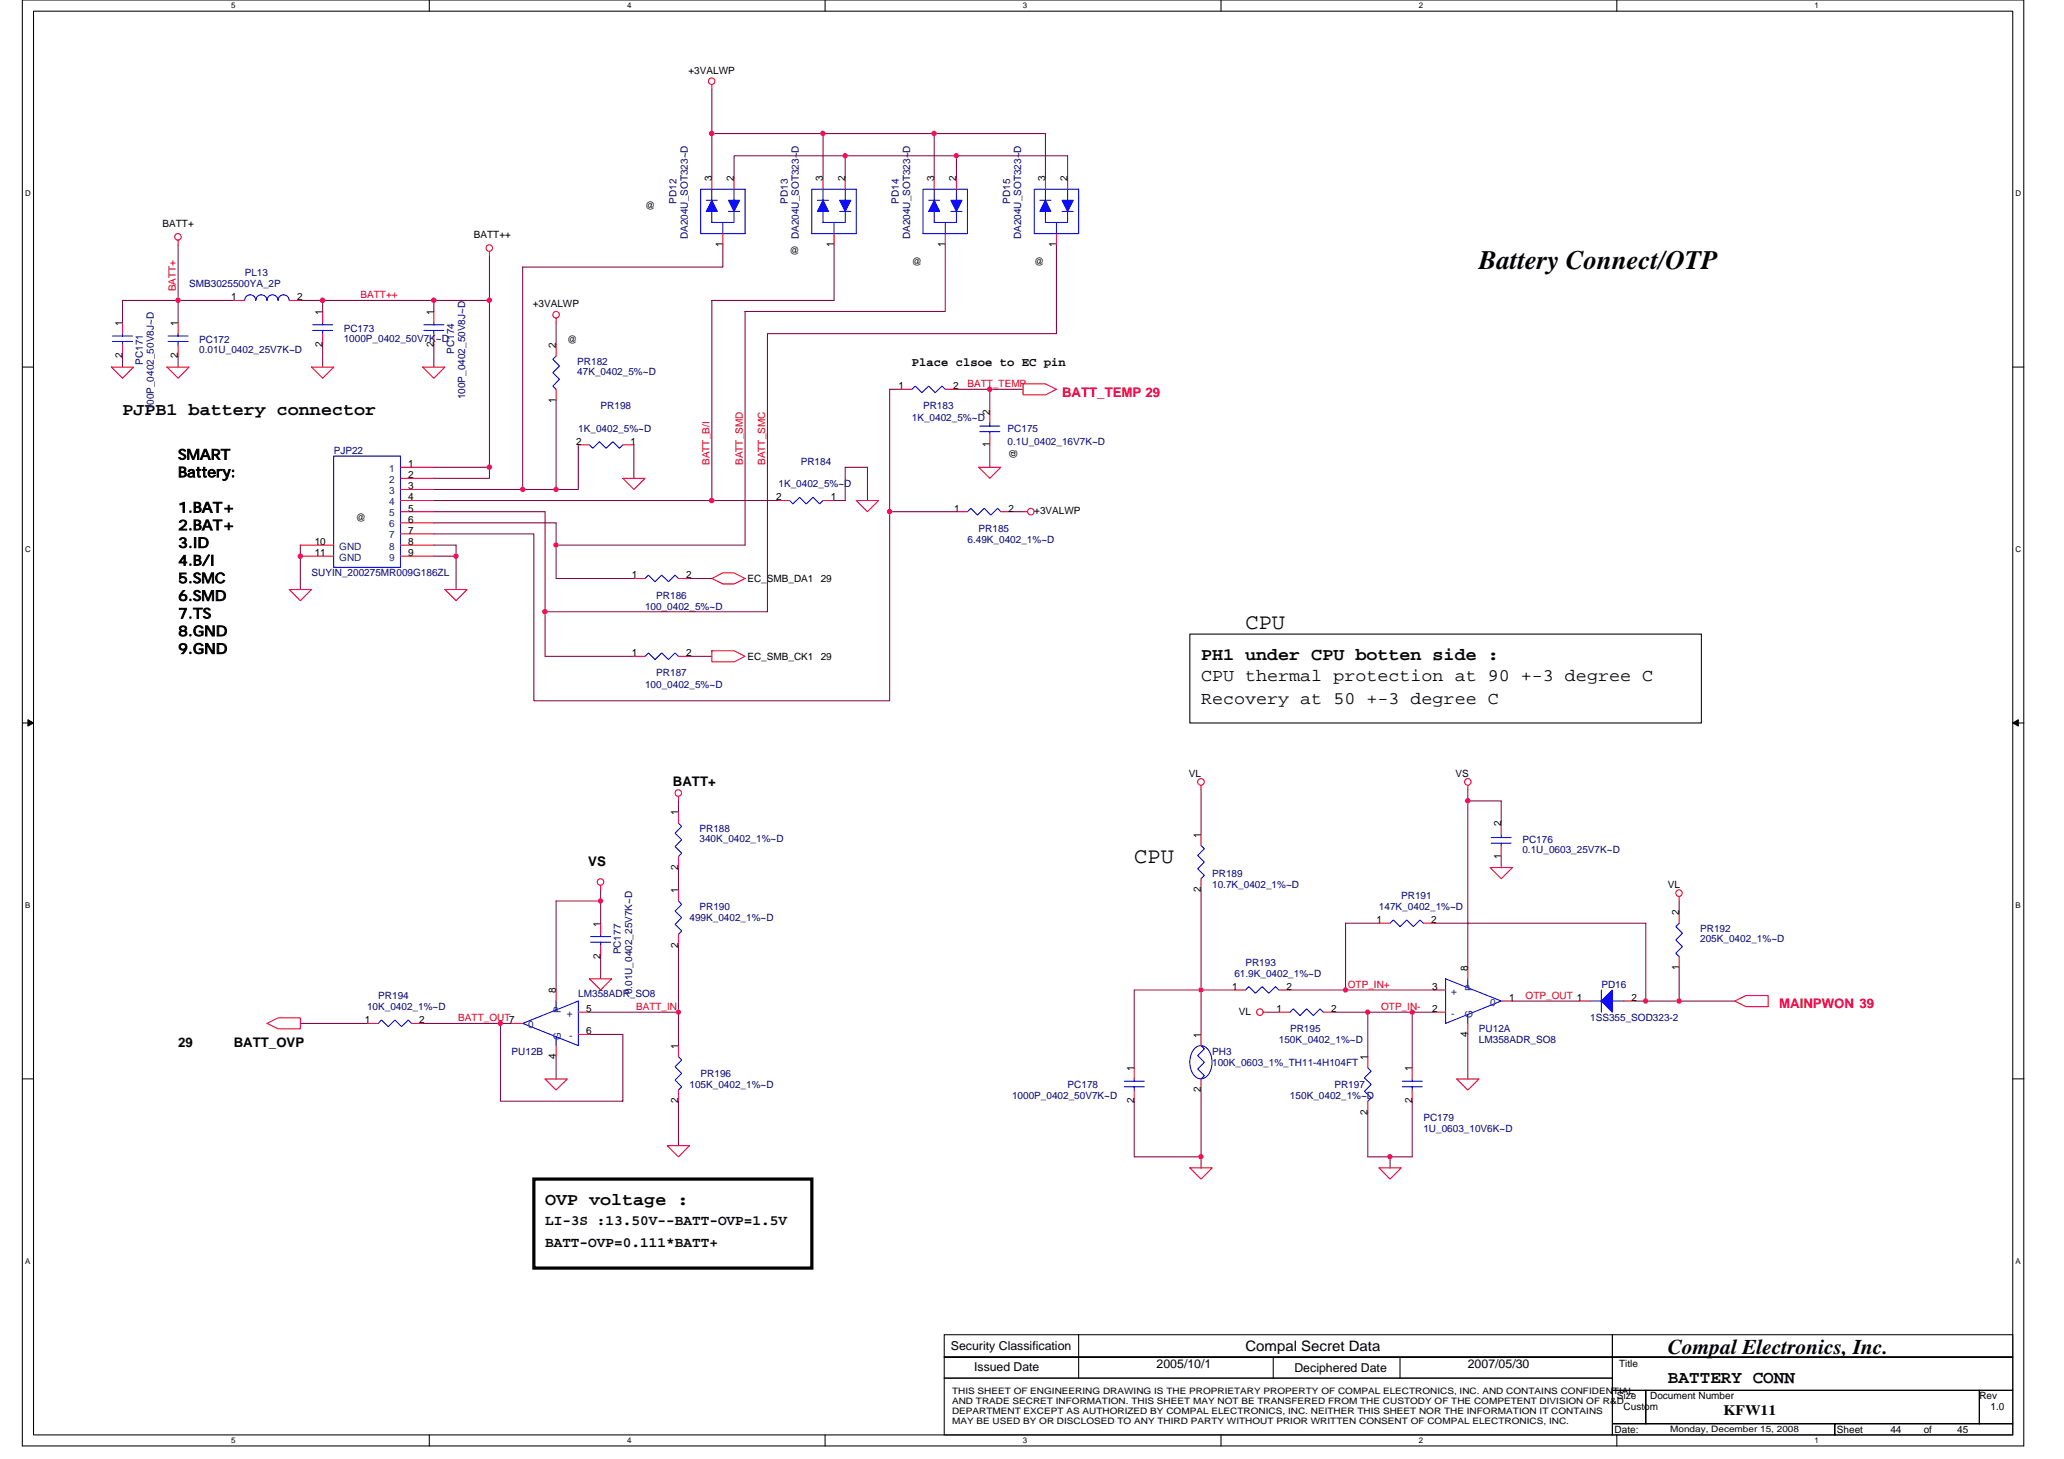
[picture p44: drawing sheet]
<svg xmlns="http://www.w3.org/2000/svg" width="297mm" height="210mm" viewBox="0 0 297 210" stroke-linecap="round" stroke-linejoin="round" font-family="sans-serif">
<defs><g id="words">
<text font-size="3.8" x="212.8" y="38.7">Battery Connect/OTP</text>
<g font-size="3.2">
<text x="179.2" y="90.6">CPU</text>
<text x="163.2" y="124.2">CPU</text>
</g>
<text font-size="3" x="240" y="194.8">Compal Electronics, Inc.</text>
<g font-size="2.5">
<text x="17.6" y="59.8">PJPB1 battery connector</text>
<text x="172.8" y="95">PH1 under CPU botten side :</text>
<text x="172.8" y="101.3">Recovery at 50 +-3 degree C</text>
<text x="172.8" y="98">CPU thermal protection at 90 +-3 degree C</text>
<text x="78.4" y="173.4">OVP voltage :</text>
<text x="240" y="199">BATTERY CONN</text>
</g>
<g font-size="2.1">
<text x="25.6" y="66.1">SMART</text>
<text x="25.6" y="68.6">Battery:</text>
<text x="25.6" y="73.7">1.BAT+</text>
<text x="25.6" y="76.3">2.BAT+</text>
<text x="25.6" y="78.8">3.ID</text>
<text x="25.6" y="81.3">4.B/I</text>
<text x="25.6" y="83.9">5.SMC</text>
<text x="25.6" y="86.4">6.SMD</text>
<text x="25.6" y="89">7.TS</text>
<text x="25.6" y="91.5">8.GND</text>
<text x="25.6" y="94">9.GND</text>
<text x="78.4" y="176.2">LI-3S :13.50V--BATT-OVP=1.5V</text>
<text x="78.4" y="179.4">BATT-OVP=0.111*BATT+</text>
<text x="179.2" y="194.4">Compal Secret Data</text>
<text x="248" y="203.5">KFW11</text>
</g>
<g font-size="1.9" fill="#f00">
<text x="152.8" y="57.1">BATT_TEMP 29</text>
<text x="256" y="145">MAINPWON 39</text>
</g>
<g font-size="1.9">
<text x="96.8" y="113.1">BATT+</text>
<text x="84.7" y="124.7">VS</text>
<text x="25.6" y="150.6">29</text>
<text x="33.6" y="150.6">BATT_OVP</text>
</g>
<g font-size="1.8">
<text x="131.2" y="52.6">Place clsoe to EC pin</text>
<text x="136.8" y="194.2">Security Classification</text>
<text x="140.2" y="197.3">Issued Date</text>
<text x="166.5" y="196.8">2005/10/1</text>
<text x="186.3" y="197.4">Deciphered Date</text>
<text x="211.2" y="196.8">2007/05/30</text>
</g>
<g font-size="1.4">
<text x="99.1" y="10.6">+3VALWP</text>
<text x="102.4" y="26.1" transform="rotate(-90 102.4 26.1)">3</text>
<text x="105.6" y="26.1" transform="rotate(-90 105.6 26.1)">2</text>
<text x="118.4" y="26.1" transform="rotate(-90 118.4 26.1)">3</text>
<text x="121.6" y="26.1" transform="rotate(-90 121.6 26.1)">2</text>
<text x="134.4" y="26.1" transform="rotate(-90 134.4 26.1)">3</text>
<text x="137.6" y="26.1" transform="rotate(-90 137.6 26.1)">2</text>
<text x="150.4" y="26.1" transform="rotate(-90 150.4 26.1)">3</text>
<text x="153.6" y="26.1" transform="rotate(-90 153.6 26.1)">2</text>
<text x="23.4" y="32.7">BATT+</text>
<text x="68.2" y="34.3">BATT++</text>
<text x="92.8" y="30.1">@</text>
<text x="104" y="35.5" transform="rotate(-90 104 35.5)">1</text>
<text x="120" y="35.5" transform="rotate(-90 120 35.5)">1</text>
<text x="136" y="35.5" transform="rotate(-90 136 35.5)">1</text>
<text x="152" y="35.5" transform="rotate(-90 152 35.5)">1</text>
<text x="113.6" y="36.5">@</text>
<text x="131.2" y="38.1">@</text>
<text x="148.8" y="38.1">@</text>
<text x="17.6" y="46.9" transform="rotate(-90 17.6 46.9)">1</text>
<text x="25.6" y="46.9" transform="rotate(-90 25.6 46.9)">1</text>
<text x="33.3" y="43.2">1</text>
<text x="42.8" y="43.2">2</text>
<text x="46.4" y="45.3" transform="rotate(-90 46.4 45.3)">1</text>
<text x="62.4" y="45.3" transform="rotate(-90 62.4 45.3)">1</text>
<text x="76.7" y="44.2">+3VALWP</text>
<text x="17.6" y="51.5" transform="rotate(-90 17.6 51.5)">2</text>
<text x="25.6" y="51.5" transform="rotate(-90 25.6 51.5)">2</text>
<text x="46.4" y="49.9" transform="rotate(-90 46.4 49.9)">2</text>
<text x="62.4" y="49.9" transform="rotate(-90 62.4 49.9)">2</text>
<text x="80" y="50.1" transform="rotate(-90 80 50.1)">2</text>
<text x="81.6" y="49.3">@</text>
<text x="80" y="57.9" transform="rotate(-90 80 57.9)">1</text>
<text x="129.3" y="56">1</text>
<text x="137.2" y="56">2</text>
<text x="142.4" y="59.7" transform="rotate(-90 142.4 59.7)">2</text>
<text x="82.9" y="64">2</text>
<text x="90.8" y="64">1</text>
<text x="142.4" y="64.3" transform="rotate(-90 142.4 64.3)">1</text>
<text x="58.8" y="67.2">1</text>
<text x="58.8" y="70.4">3</text>
<text x="58.8" y="72">4</text>
<text x="58.8" y="68.8">2</text>
<text x="111.7" y="72">2</text>
<text x="119.6" y="72">1</text>
<text x="146.3" y="66.1" transform="rotate(-90 146.3 66.1)">@</text>
<text x="51.2" y="74.9">@</text>
<text x="58.8" y="73.6">5</text>
<text x="58.8" y="75.2">6</text>
<text x="58.8" y="76.8">7</text>
<text x="137.3" y="73.6">1</text>
<text x="145.2" y="73.6">2</text>
<text x="148.8" y="74">+3VALWP</text>
<text x="45.3" y="80">11</text>
<text x="45.3" y="78.4">10</text>
<text x="58.8" y="78.4">8</text>
<text x="58.8" y="80">9</text>
<text x="90.9" y="83.2">1</text>
<text x="98.8" y="83.2">2</text>
<text x="107.6" y="83.7">EC_SMB_DA1</text>
<text x="118.1" y="83.7">29</text>
<text x="90.9" y="94.4">1</text>
<text x="98.8" y="94.4">2</text>
<text x="107.6" y="94.9">EC_SMB_CK1</text>
<text x="118.1" y="94.9">29</text>
<text x="171.1" y="111.7">VL</text>
<text x="209.5" y="111.7">VS</text>
<text x="97.6" y="117.3" transform="rotate(-90 97.6 117.3)">1</text>
<text x="216" y="118.9" transform="rotate(-90 216 118.9)">2</text>
<text x="97.6" y="125.2" transform="rotate(-90 97.6 125.2)">2</text>
<text x="172.8" y="120.5" transform="rotate(-90 172.8 120.5)">1</text>
<text x="216" y="123.5" transform="rotate(-90 216 123.5)">1</text>
<text x="97.6" y="128.5" transform="rotate(-90 97.6 128.5)">1</text>
<text x="172.8" y="128.4" transform="rotate(-90 172.8 128.4)">2</text>
<text x="240" y="127.7">VL</text>
<text x="241.6" y="131.7" transform="rotate(-90 241.6 131.7)">2</text>
<text x="86.4" y="137.9" transform="rotate(-90 86.4 137.9)">2</text>
<text x="86.4" y="133.3" transform="rotate(-90 86.4 133.3)">1</text>
<text x="97.6" y="136.4" transform="rotate(-90 97.6 136.4)">2</text>
<text x="198.1" y="132.8">1</text>
<text x="206" y="132.8">2</text>
<text x="80" y="142.9" transform="rotate(-90 80 142.9)">8</text>
<text x="177.3" y="142.4">1</text>
<text x="185.2" y="142.4">2</text>
<text x="206.1" y="142.4">3</text>
<text x="211.2" y="139.7" transform="rotate(-90 211.2 139.7)">8</text>
<text x="217.2" y="144">1</text>
<text x="234.8" y="144">2</text>
<text x="241.6" y="139.6" transform="rotate(-90 241.6 139.6)">1</text>
<text x="52.5" y="147.2">1</text>
<text x="60.3" y="147.2">2</text>
<text x="84.3" y="148.8">6</text>
<text x="84.3" y="145.6">5</text>
<text x="172.8" y="149.3" transform="rotate(-90 172.8 149.3)">1</text>
<text x="178.3" y="146">VL</text>
<text x="183.7" y="145.6">1</text>
<text x="191.6" y="145.6">2</text>
<text x="206.1" y="145.6">2</text>
<text x="211.2" y="149.2" transform="rotate(-90 211.2 149.2)">4</text>
<text x="80" y="152.4" transform="rotate(-90 80 152.4)">4</text>
<text x="97.6" y="150.9" transform="rotate(-90 97.6 150.9)">1</text>
<text x="163.2" y="154.1" transform="rotate(-90 163.2 154.1)">1</text>
<text x="196.8" y="152.5" transform="rotate(-90 196.8 152.5)">1</text>
<text x="203.2" y="154.1" transform="rotate(-90 203.2 154.1)">1</text>
<text x="97.6" y="158.7" transform="rotate(-90 97.6 158.7)">2</text>
<text x="163.2" y="158.7" transform="rotate(-90 163.2 158.7)">2</text>
<text x="172.8" y="157.2" transform="rotate(-90 172.8 157.2)">2</text>
<text x="196.8" y="160.4" transform="rotate(-90 196.8 160.4)">2</text>
<text x="203.2" y="158.7" transform="rotate(-90 203.2 158.7)">2</text>
<text x="233" y="196.7">Title</text>
<text x="232.7" y="201.3">Size</text>
<text x="233.7" y="202.9">Custom</text>
<text x="237.5" y="201.3">Document Number</text>
<text x="284.9" y="201.3">Rev</text>
<text x="286.5" y="202.9">1.0</text>
<text x="232.4" y="206.1">Date:</text>
<text x="264.4" y="206.1">Sheet</text>
<text x="272.1" y="206.1">44</text>
<text x="276.9" y="206.1">of</text>
<text x="281.7" y="206.1">45</text>
</g>
<g font-size="1.4" fill="#000080">
<text x="97.4" y="29.3" transform="rotate(-90 97.4 29.3)">PD12</text>
<text x="113.4" y="29.3" transform="rotate(-90 113.4 29.3)">PD13</text>
<text x="129.4" y="29.3" transform="rotate(-90 129.4 29.3)">PD14</text>
<text x="145.4" y="29.3" transform="rotate(-90 145.4 29.3)">PD15</text>
<text x="99" y="34.4" transform="rotate(-90 99 34.4)">DA204U_SOT323~D</text>
<text x="115" y="34.4" transform="rotate(-90 115 34.4)">DA204U_SOT323~D</text>
<text x="131" y="34.4" transform="rotate(-90 131 34.4)">DA204U_SOT323~D</text>
<text x="147" y="34.4" transform="rotate(-90 147 34.4)">DA204U_SOT323~D</text>
<text x="27.2" y="41.3">SMB3025500YA_2P</text>
<text x="35.2" y="39.7">PL13</text>
<text x="49.5" y="47.7">PC173</text>
<text x="20.5" y="52.5" transform="rotate(-90 20.5 52.5)">PC171</text>
<text x="28.7" y="49.3">PC172</text>
<text x="28.7" y="50.7">0.01U_0402_25V7K~D</text>
<text x="49.5" y="49.1">1000P_0402_50V7K~D</text>
<text x="65.4" y="50.9" transform="rotate(-90 65.4 50.9)">PC174</text>
<text x="83.1" y="52.5">PR182</text>
<text x="83.1" y="54">47K_0402_5%~D</text>
<text x="22.2" y="59.1" transform="rotate(-90 22.2 59.1)">100P_0402_50V8J~D</text>
<text x="67" y="57.4" transform="rotate(-90 67 57.4)">100P_0402_50V8J~D</text>
<text x="86.4" y="58.9">PR198</text>
<text x="132.8" y="58.9">PR183</text>
<text x="48" y="65.3">PJP22</text>
<text x="83.2" y="62.1">1K_0402_5%~D</text>
<text x="131.2" y="60.5">1K_0402_5%~D</text>
<text x="145" y="62.1">PC175</text>
<text x="145" y="64">0.1U_0402_16V7K~D</text>
<text x="112" y="70.1">1K_0402_5%~D</text>
<text x="115.2" y="66.9">PR184</text>
<text x="140.8" y="76.5">PR185</text>
<text x="44.8" y="82.9">SUYIN_200275MR009G186ZL</text>
<text x="139.2" y="78.1">6.49K_0402_1%~D</text>
<text x="92.8" y="87.7">100_0402_5%~D</text>
<text x="94.4" y="86.1">PR186</text>
<text x="92.8" y="98.9">100_0402_5%~D</text>
<text x="94.4" y="97.3">PR187</text>
<text x="100.7" y="119.7">PR188</text>
<text x="100.7" y="121.2">340K_0402_1%~D</text>
<text x="219.1" y="121.3">PC176</text>
<text x="219.1" y="122.7">0.1U_0603_25V7K~D</text>
<text x="100.7" y="130.9">PR190</text>
<text x="174.5" y="126.1">PR189</text>
<text x="174.5" y="127.7">10.7K_0402_1%~D</text>
<text x="198.5" y="130.9">147K_0402_1%~D</text>
<text x="201.7" y="129.3">PR191</text>
<text x="89.4" y="137.3" transform="rotate(-90 89.4 137.3)">PC177</text>
<text x="99.2" y="132.5">499K_0402_1%~D</text>
<text x="244.7" y="134.1">PR192</text>
<text x="244.7" y="135.6">205K_0402_1%~D</text>
<text x="54.4" y="143.7">PR194</text>
<text x="83.2" y="143.4">LM358ADR_SO8</text>
<text x="91" y="143.1" transform="rotate(-90 91 143.1)">0.01U_0402_25V7K~D</text>
<text x="177.6" y="140.5">61.9K_0402_1%~D</text>
<text x="179.2" y="138.9">PR193</text>
<text x="230.5" y="142.1">PD16</text>
<text x="52.8" y="145.3">10K_0402_1%~D</text>
<text x="185.6" y="148.5">PR195</text>
<text x="212.8" y="148.5">PU12A</text>
<text x="228.9" y="146.9">1SS355_SOD323-2</text>
<text x="73.6" y="151.7">PU12B</text>
<text x="100.8" y="154.9">PR196</text>
<text x="174.5" y="151.7">PH3</text>
<text x="174.5" y="153.3">100K_0603_1%_TH11-4H104FT</text>
<text x="184" y="150.1">150K_0402_1%~D</text>
<text x="212.8" y="150.1">LM358ADR_SO8</text>
<text x="99.2" y="156.5">105K_0402_1%~D</text>
<text x="145.6" y="158.1">1000P_0402_50V7K~D</text>
<text x="153.6" y="156.5">PC178</text>
<text x="185.6" y="158.1">150K_0402_1%~D</text>
<text x="192" y="156.5">PR197</text>
<text x="204.8" y="161.3">PC179</text>
<text x="204.8" y="162.9">1U_0603_10V6K~D</text>
</g>
<g font-size="1.4" fill="#f00">
<text x="25.3" y="41.9" transform="rotate(-90 25.3 41.9)">BATT+</text>
<text x="51.9" y="42.9">BATT++</text>
<text x="139.2" y="55.7">BATT_TEMP</text>
<text x="102.1" y="66.9" transform="rotate(-90 102.1 66.9)">BATT_B/I</text>
<text x="106.9" y="66.9" transform="rotate(-90 106.9 66.9)">BATT_SMD</text>
<text x="110.1" y="66.9" transform="rotate(-90 110.1 66.9)">BATT_SMC</text>
<text x="194" y="142.1">OTP_IN+</text>
<text x="219.6" y="143.7">OTP_OUT 1</text>
<text x="66" y="146.9">BATT_OUT7</text>
<text x="91.5" y="145.3">BATT_IN</text>
<text x="198.8" y="145.3">OTP_IN-</text>
</g>
<g font-size="1.4" fill="#004080">
<text x="56" y="67.9">1</text>
<text x="56" y="71.1">3</text>
<text x="56" y="69.5">2</text>
<text x="56" y="72.7">4</text>
<text x="56" y="74.3">5</text>
<text x="56" y="75.9">6</text>
<text x="56" y="77.5">7</text>
<text x="48.8" y="80.7">GND</text>
<text x="48.8" y="79.1">GND</text>
<text x="56" y="79.1">8</text>
<text x="56" y="80.7">9</text>
<text x="208.8" y="143.1">+</text>
<text x="211.9" y="142.6" transform="rotate(-90 211.9 142.6)">P</text>
<text x="76" y="147.9">0</text>
<text x="80.7" y="149.6" transform="rotate(-90 80.7 149.6)">G</text>
<text x="80.7" y="145.8" transform="rotate(-90 80.7 145.8)">P</text>
<text x="81.6" y="146.3">+</text>
<text x="81.9" y="149.5">-</text>
<text x="208.8" y="146.3">-</text>
<text x="211.9" y="146.4" transform="rotate(-90 211.9 146.4)">G</text>
<text x="214.4" y="144.7">0</text>
</g>
<g font-size="1.3">
<text x="137" y="200.5">THIS SHEET OF ENGINEERING DRAWING IS THE PROPRIETARY PROPERTY OF COMPAL ELECTRONICS, INC. AND CONTAINS CONFIDENTIAL</text>
<text x="137" y="202">AND TRADE SECRET INFORMATION. THIS SHEET MAY NOT BE TRANSFERED FROM THE CUSTODY OF THE COMPETENT DIVISION OF R&amp;D</text>
<text x="137" y="203.5">DEPARTMENT EXCEPT AS AUTHORIZED BY COMPAL ELECTRONICS, INC. NEITHER THIS SHEET NOR THE INFORMATION IT CONTAINS</text>
<text x="137" y="204.9">MAY BE USED BY OR DISCLOSED TO ANY THIRD PARTY WITHOUT PRIOR WRITTEN CONSENT OF COMPAL ELECTRONICS, INC.</text>
<text x="240.4" y="206">Monday, December 15, 2008</text>
</g>
<g font-size="1.1">
<text x="33.3" y="1.2">5</text>
<text x="90.3" y="1.2">4</text>
<text x="147.2" y="1.2">3</text>
<text x="204.2" y="1.2">2</text>
<text x="261.2" y="1.2">1</text>
<text x="3.6" y="28.2">D</text>
<text x="290.1" y="28.2">D</text>
<text x="3.6" y="79.4">C</text>
<text x="290.1" y="79.4">C</text>
<text x="3.6" y="130.6">B</text>
<text x="290.1" y="130.6">B</text>
<text x="3.6" y="181.8">A</text>
<text x="290.1" y="181.8">A</text>
<text x="33.3" y="207.6">5</text>
<text x="90.3" y="207.6">4</text>
<text x="147.2" y="207.6">3</text>
<text x="204.2" y="207.6">2</text>
<text x="261.2" y="207.6">1</text>
</g>
</g></defs>
<path d="M3.2 0h288.1v208h-288.1zM4.8 1.6h284.9v204.8h-284.9z" fill="none" stroke="#000" stroke-width=".15"/>
<g fill="#fff">
<path d="M33.3 .2h.6v1.2h-.6z"/>
<path d="M33.3 206.6h.6v1.3h-.6z"/>
</g>
<path d="M61.8 0v1.6M61.8 206.4v1.6" fill="none" stroke="#000" stroke-width=".15"/>
<g fill="#fff">
<path d="M90.3 .2h.6v1.2h-.6z"/>
<path d="M90.3 206.6h.6v1.3h-.6z"/>
</g>
<path d="M118.7 0v1.6M118.7 206.4v1.6" fill="none" stroke="#000" stroke-width=".15"/>
<g fill="#fff">
<path d="M147.2 .2h.6v1.2h-.6z"/>
<path d="M147.2 206.6h.6v1.3h-.6z"/>
</g>
<path d="M175.7 0v1.6M175.7 206.4v1.6" fill="none" stroke="#000" stroke-width=".15"/>
<g fill="#fff">
<path d="M204.2 .2h.6v1.2h-.6z"/>
<path d="M204.2 206.6h.6v1.3h-.6z"/>
</g>
<path d="M232.7 0v1.6M232.7 206.4v1.6" fill="none" stroke="#000" stroke-width=".15"/>
<g fill="#fff">
<path d="M261.2 .2h.6v1.2h-.6z"/>
<path d="M261.2 206.6h.6v1.3h-.6z"/>
<path d="M3.6 27.2h.8v1.3h-.8z"/>
<path d="M290.1 27.2h.8v1.3h-.8z"/>
<path d="M3.6 78.4h.8v1.3h-.8z"/>
<path d="M290.1 78.4h.8v1.3h-.8z"/>
</g>
<path d="M3.2 52.8h1.6M289.7 52.8h1.6" fill="none" stroke="#000" stroke-width=".15"/>
<g fill="#fff">
<path d="M3.6 129.6h.8v1.3h-.8z"/>
<path d="M290.1 129.6h.7v1.3h-.7z"/>
</g>
<path d="M3.2 104h1.6M289.7 104h1.6" fill="none" stroke="#000" stroke-width=".15"/>
<path d="M4 103.5l.8 .5-.8 .5zM289.7 104l.8-.5v1z" fill="#000" stroke="#000" stroke-width=".14"/>
<g fill="#fff">
<path d="M3.6 180.8h.8v1.3h-.8z"/>
<path d="M290.1 180.8h.7v1.3h-.7z"/>
</g>
<g fill="none" stroke="#000" stroke-width=".15">
<path d="M171.2 91.2h73.7v12.8h-73.7zM3.2 155.2h1.6M289.7 155.2h1.6M135.9 192h96.1v3.2h-96.1zM135.9 195.2h96.1v3.1h-96.1zM135.9 198.3h96.1v8.1h-96.1zM155.2 192v6.3M183.2 195.2v3.1M201.5 195.2v3.1M232 192h57.7v3.2h-57.7zM232 195.2h57.7v4.8h-57.7zM232 204.8h32.1v1.6h-32.1z"/>
<path d="M232 200h4.9v4.8h-4.9zM236.9 200h48v4.8h-48zM264.1 204.8h25.6v1.6h-25.6zM284.9 200h4.8v4.8h-4.8z"/>
</g>
<g fill="none" stroke="#800040" stroke-width=".15">
<path d="M102.4 19.2h16M102.4 12.8v12.8M118.4 19.2h16v6.4M118.4 19.2v6.4M134.4 19.2h16v6.4M25.6 35.2v11.2M70.4 36.8v30.4M104 35.2v3.2h-28.8v32M120 35.2v8h-17.6v28.8M121.6 22.4h16v3.2M121.6 22.4h-16v3.2M121.6 22.4v3.2"/>
<path d="M136 35.2v9.6h-28.8v33.6h-27.2M137.6 22.4h16v3.2M152 35.2v12.8h-41.6v40h-32v-14.4h-16M17.6 51.2v1.6M25.6 51.2v1.6M33.6 43.2h-16v3.2M43.2 43.2h27.2M46.4 43.2v1.6M46.4 49.6v3.2M62.4 43.2v1.6M62.4 49.6v3.2M80 46.4v3.2"/>
<path d="M80 57.6v12.8M129.6 56h-1.6v17.6M137.6 56h4.8v3.2M142.4 56h4.8M43.2 78.4v6.4M62.4 70.4h17.6M62.4 72h49.6M62.4 75.2h17.6v8h11.2M62.4 78.4h3.2v1.6M62.4 67.2h8M70.4 67.2v1.6h-8M83.2 64v6.4h-3.2"/>
<path d="M91.2 64v4.8M120 72h1.6v-4.8h3.2v4.8M128 73.6v27.2h-51.2v-24h-14.4M128 73.6h9.6M142.4 64v3.2M145.6 73.6h1.6M62.4 80h3.2v4.8M78.4 88v6.4h12.8M99.2 83.2h3.2M99.2 94.4h3.2M97.6 115.2v1.6M172.8 113.6v6.4"/>
<path d="M211.2 113.6v25.6M211.2 115.2h4.8v3.2M86.4 129.6h-6.4v12.8M86.4 128v4.8M86.4 137.6v3.2M97.6 124.8v3.2M97.6 136v14.4M172.8 128v20.8M198.5 132.8h-4.8v9.6M206.5 132.8h30.4v11.2M216 123.2v1.6M241.7 129.6v1.6"/>
<path d="M241.7 139.2v4.8M43.2 147.2h9.6M60.8 147.2h12.8M72 147.2v11.2h17.6v-9.6h-4.8M80 152v3.2M84.8 145.6h12.8M97.6 158.4v6.4M163.2 158.4v8h9.6M172.8 156.8v11.2M177.6 142.4h-14.4v11.2M182.5 145.6h1.5M185.6 142.4h20.9"/>
<path d="M192 145.6h14.5M196.8 145.6v6.4M203.2 158.4v8h-6.4v-6.4M203.2 145.6v8M211.2 148.8v6.4M217.7 144h9.5M235.2 144h14.5M200 166.4v1.6"/>
</g>
<g fill="#f0f" stroke="#f0f" stroke-width=".15">
<circle cx="137.6" cy="22.4" r=".31"/>
<circle cx="200" cy="166.4" r=".31"/>
<circle cx="211.2" cy="115.2" r=".32"/>
<circle cx="193.6" cy="142.4" r=".31"/>
<circle cx="172.8" cy="166.4" r=".31"/>
<circle cx="241.6" cy="144" r=".32"/>
<circle cx="236.8" cy="144" r=".32"/>
<circle cx="118.4" cy="19.2" r=".32"/>
<circle cx="102.4" cy="19.2" r=".32"/>
<circle cx="172.8" cy="142.4" r=".31"/>
<circle cx="203.2" cy="145.6" r=".31"/>
<circle cx="196.8" cy="145.6" r=".31"/>
<circle cx="43.2" cy="80" r=".32"/>
<circle cx="134.4" cy="19.2" r=".32"/>
<circle cx="80" cy="70.4" r=".31"/>
<circle cx="75.2" cy="70.4" r=".31"/>
<circle cx="25.6" cy="43.2" r=".32"/>
<circle cx="142.4" cy="56" r=".32"/>
<circle cx="78.4" cy="88" r=".32"/>
<circle cx="65.6" cy="80" r=".32"/>
<circle cx="70.4" cy="43.2" r=".32"/>
<circle cx="62.4" cy="43.2" r=".32"/>
<circle cx="70.4" cy="67.2" r=".32"/>
<circle cx="102.4" cy="72" r=".32"/>
<circle cx="97.6" cy="145.6" r=".31"/>
<circle cx="72" cy="147.2" r=".32"/>
<circle cx="80" cy="78.4" r=".31"/>
<circle cx="46.4" cy="43.2" r=".32"/>
<circle cx="86.4" cy="129.6" r=".31"/>
<circle cx="121.6" cy="22.4" r=".31"/>
<circle cx="128" cy="73.6" r=".31"/>
</g>
<g fill="none" stroke="#f00" stroke-width=".15">
<path d="M102.4 12.2v.6M25.6 34.6v.6M70.4 36.2v.6M102.4 25.6v1.6M104 33.6v1.6M105.6 25.6v1.6M118.4 25.6v1.6M120 33.6v1.6M121.6 25.6v1.6M134.4 25.6v1.6M136 33.6v1.6M137.6 25.6v1.6"/>
<path d="M150.4 25.6v1.6M152 33.6v1.6M153.6 25.6v1.6M16 52.8h3.2l-1.6 1.6zM17.6 46.4v1.6M17.6 49.6v1.6M24 52.8h3.2l-1.6 1.6zM25.6 46.4v1.6M25.6 49.6v1.6M33.6 43.2h1.6M41.6 43.2h1.6M44.8 52.8h3.2l-1.6 1.6z"/>
<path d="M46.4 44.8v1.6M46.4 48v1.6M60.8 52.8h3.2l-1.6 1.6zM62.4 44.8v1.6M62.4 48v1.6M80 45.8v.6M80 49.6v1.6M80 56v1.6M129.6 56h1.6M136 56h1.6M142.4 59.2v1.6M147.2 55.2h3.2l1.6 .8-1.6 .8h-3.2z"/>
<path d="M43.2 78.4h4.8M57.6 73.6h4.8M57.6 67.2h4.8M57.6 70.4h4.8M57.6 72h4.8M57.6 75.2h4.8M57.6 78.4h4.8M57.6 68.8h4.8M57.6 76.8h4.8M83.2 64h1.6M89.6 68.8h3.2l-1.6 1.6zM89.6 64h1.6"/>
<path d="M112 72h1.6M118.4 72h1.6M123.2 72h3.2l-1.6 1.6zM137.6 73.6h1.6M140.8 67.2h3.2l-1.6 1.6zM142.4 62.4v1.6M144 73.6h1.6M147.2 73.6h.7M41.6 84.8h3.2l-1.6 1.6zM43.2 80h4.8M57.6 80h4.8M64 84.8h3.2l-1.6 1.6z"/>
<path d="M91.2 83.2h1.6M91.2 94.4h1.6M97.6 83.2h1.6M97.6 94.4h1.6M102.4 83.2l1.6-.8h1.6l1.6 .8-1.6 .8h-1.6zM102.4 93.6h3.2l1.6 .8-1.6 .8h-3.2zM97.6 114.6v.6M97.6 116.8v1.6M172.8 113v.6M211.2 113v.6M216 118.4v1.6M86.4 127.4v.6"/>
<path d="M86.4 132.8v1.6M86.4 136v1.6M97.6 123.2v1.6M97.6 128v1.6M97.6 134.4v1.6M172.8 120v1.6M172.8 126.4v1.6M198.5 132.8h1.5M204.8 132.8h1.7M211.2 139.2v1.6M214.5 124.8h3.2l-1.7 1.6zM216 121.6v1.6"/>
<path d="M241.7 129v.6M241.7 131.2v1.6M241.7 137.6v1.6M38.4 147.2l1.6-.8h3.2v1.6h-3.2zM52.8 147.2h1.6M59.2 147.2h1.6M73.6 147.2h1.6M78.4 155.2h3.2l-1.6 1.6zM80 142.4v1.6M80 150.4v1.6M83.2 145.6h1.6M83.2 148.8h1.6"/>
<path d="M84.8 140.8h3.2l-1.6 1.6zM97.6 150.4v1.6M97.6 156.8v1.6M163.2 153.6v1.6M163.2 156.8v1.6M172.8 148.8v1.6M172.8 155.2v1.6M177.6 142.4h1.6M181.8 145.6h.7M184 145.6h1.6M184 142.4h1.6M190.5 145.6h1.5"/>
<path d="M196.8 152v1.6M196.8 158.4v1.6M203.2 153.6v1.6M203.2 156.8v1.6M206.5 145.6h1.5M206.5 142.4h1.5M209.7 155.2h3.1l-1.6 1.6zM211.2 147.2v1.6M216 144h1.7M227.2 144h1.7M233.7 144h1.5M249.7 144l1.5-.8h3.3v1.6h-3.3z"/>
<path d="M96 164.8h3.2l-1.6 1.6zM171.2 168h3.3l-1.7 1.6zM198.5 168h3.2l-1.7 1.6z"/>
<circle cx="102.4" cy="11.7" r=".47"/>
<circle cx="25.6" cy="34.1" r=".47"/>
<circle cx="70.4" cy="35.7" r=".47"/>
<circle cx="80" cy="45.3" r=".47"/>
<circle cx="148.3" cy="73.6" r=".47"/>
<circle cx="97.6" cy="114.1" r=".47"/>
<circle cx="172.8" cy="112.5" r=".48"/>
<circle cx="211.2" cy="112.5" r=".47"/>
<circle cx="86.4" cy="126.9" r=".47"/>
<circle cx="241.6" cy="128.5" r=".47"/>
<circle cx="181.3" cy="145.6" r=".47"/>
</g>
<path d="M76.8 169.6h40v12.8h-40z" fill="none" stroke="#000" stroke-width=".47"/>
<g fill="none" stroke="#00f" stroke-width=".15">
<path d="M100.8 27.2h6.4v6.4h-6.4zM101.6 28.8h1.6M102.4 30.4v1.6h1.6M102.4 27.2v1.6M104 32v1.6M104.8 30.4h1.6M105.6 30.4v1.6h-1.6M105.6 27.2v1.6M116.8 27.2h6.4v6.4h-6.4zM117.6 28.8h1.6M118.4 30.4v1.6h1.6M118.4 27.2v1.6"/>
<path d="M120 32v1.6M120.8 30.4h1.6M121.6 30.4v1.6h-1.6M121.6 27.2v1.6M132.8 27.2h6.4v6.4h-6.4zM133.6 28.8h1.6M134.4 30.4v1.6h1.6M134.4 27.2v1.6M136 32v1.6M136.8 30.4h1.6M137.6 30.4v1.6h-1.6M137.6 27.2v1.6"/>
<path d="M148.8 27.2h6.4v6.4h-6.4zM149.6 28.8h1.6M150.4 27.2v1.6M150.4 30.4v1.6h1.6M152 32v1.6M152.8 30.4h1.6M153.6 30.4v1.6h-1.6M153.6 27.2v1.6M16.2 49.1h2.9M16.2 48.3h2.9M17.6 48v.3M17.6 49.1v.5"/>
<path d="M24.2 49.1h2.9M24.2 48.3h2.9M25.6 48v.3M25.6 49.1v.5M35.2 43.2a.79 .79 0 0 1 .8-.8 .79 .79 0 0 1 .8 .8M36.8 43.2a.79 .79 0 0 1 .8-.8 .79 .79 0 0 1 .8 .8 .79 .79 0 0 1 .8-.8 .79 .79 0 0 1 .8 .8 .8 .8 0 0 1 .8-.8 .8 .8 0 0 1 .8 .8M45 47.5h2.9M45 46.7h2.9M46.4 46.4v.3M46.4 47.5v.5M61 47.5h2.9M61 46.7h2.9"/>
<path d="M62.4 46.4v.3M62.4 47.5v.5M80 51.2l-.4 .5 .9 1-.9 .9 .9 1-.9 .9 .4 .5M131.2 56l.5-.5 1 1 .9-1 1 1 1-1 .4 .5M48 65.6h9.6v16h-9.6zM84.8 64l.5 .5 1-1 .9 1 1-1 1 1 .4-.5M113.6 72l.5 .5 1-1 .9 1 1-1 1 1 .4-.5M139.2 73.6l.5-.5 1 1 .9-1 1 1 1-1 .4 .5M141 61.3h2.9M141 62.1h2.9M142.4 60.8v.5M142.4 62.1v.3"/>
<path d="M92.8 83.2l.5-.5 1 1 .9-1 1 1 1-1 .4 .5M92.8 94.4l.5-.5 1 1 .9-1 1 1 1-1 .4 .5M97.6 118.4l.5 .5-.9 1 .9 .9-.9 1 .9 .9-.5 .5M85 135.6h2.9M85 134.7h2.9M86.4 134.4v.3M86.4 135.6v.4M97.6 129.6l.5 .5-.9 1 .9 .9-.9 1 .9 .9-.5 .5M172.8 121.6l.5 .5-.9 1 .9 .9-.9 1 .9 .9-.5 .5M200 132.8l.5-.4 1 .9 1-.9 .9 .9 1-.9 .4 .4M214.6 120.5h2.9M214.6 121.3h2.9"/>
<path d="M216 120v.5M216 121.3v.3M241.7 132.8l-.5 .5 .9 1-.9 .9 .9 1-.9 .9 .5 .5M54.4 147.2l.5-.5 1 1 .9-1 1 1 1-1 .4 .5M75.2 147.2l8-3.2v6.4zM80 144v1.3M80 149.1v1.3M97.6 152l.5 .5-.9 1 .9 .9-.9 1 .9 1-.5 .4M161.8 156.4h2.9M161.8 155.6h2.9M163.2 155.2v.4M163.2 156.4v.4"/>
<path d="M172 150.8a1.37 1.37 0 0 1 2.2 .8 2.9 2.9 0 0 1-.9 3.5 1.39 1.39 0 0 1-1.9-1.1 3.1 3.1 0 0 1 .6-3.2zM172.8 150.4l.5 .5-.9 1 .9 .9-.9 1 .9 .9-.5 .5M179.2 142.4l.5-.5 1 1 .9-1 1 1 1-1 .4 .5M185.6 145.6l.5-.5 1 1 .9-1 1 1 1-1 .5 .5M196.8 153.6l.5 .5-.9 1 .9 .9-.9 1 .9 .9-.5 .5M201.8 156.4h2.9M201.8 155.6h2.9M203.2 155.2v.4M203.2 156.4v.4M208 140.8l8 3.2-8 3.2zM211.2 140.8v1.3M211.2 145.9v1.3"/>
<path d="M228.9 144h1.6M230.5 142.4v3.2M232 144h1.7"/>
</g>
<g fill="#00f" stroke="#00f" stroke-width=".15">
<path d="M152.8 28.8h1.6l-.8 1.6z" fill-rule="evenodd"/>
<path d="M150.4 28.8l.8 1.6h-1.6z" fill-rule="evenodd"/>
<path d="M120.8 28.8h1.6l-.8 1.6z" fill-rule="evenodd"/>
<path d="M118.4 28.8l.8 1.6h-1.6z" fill-rule="evenodd"/>
<path d="M232 142.4v3.2l-1.5-1.6z" fill-rule="evenodd"/>
<path d="M136.8 28.8h1.6l-.8 1.6z" fill-rule="evenodd"/>
<path d="M134.4 28.8l.8 1.6h-1.6z" fill-rule="evenodd"/>
<path d="M104.8 28.8h1.6l-.8 1.6z" fill-rule="evenodd"/>
<path d="M102.4 28.8l.8 1.6h-1.6z" fill-rule="evenodd"/>
</g>
<use href="#words"/>
</svg>
